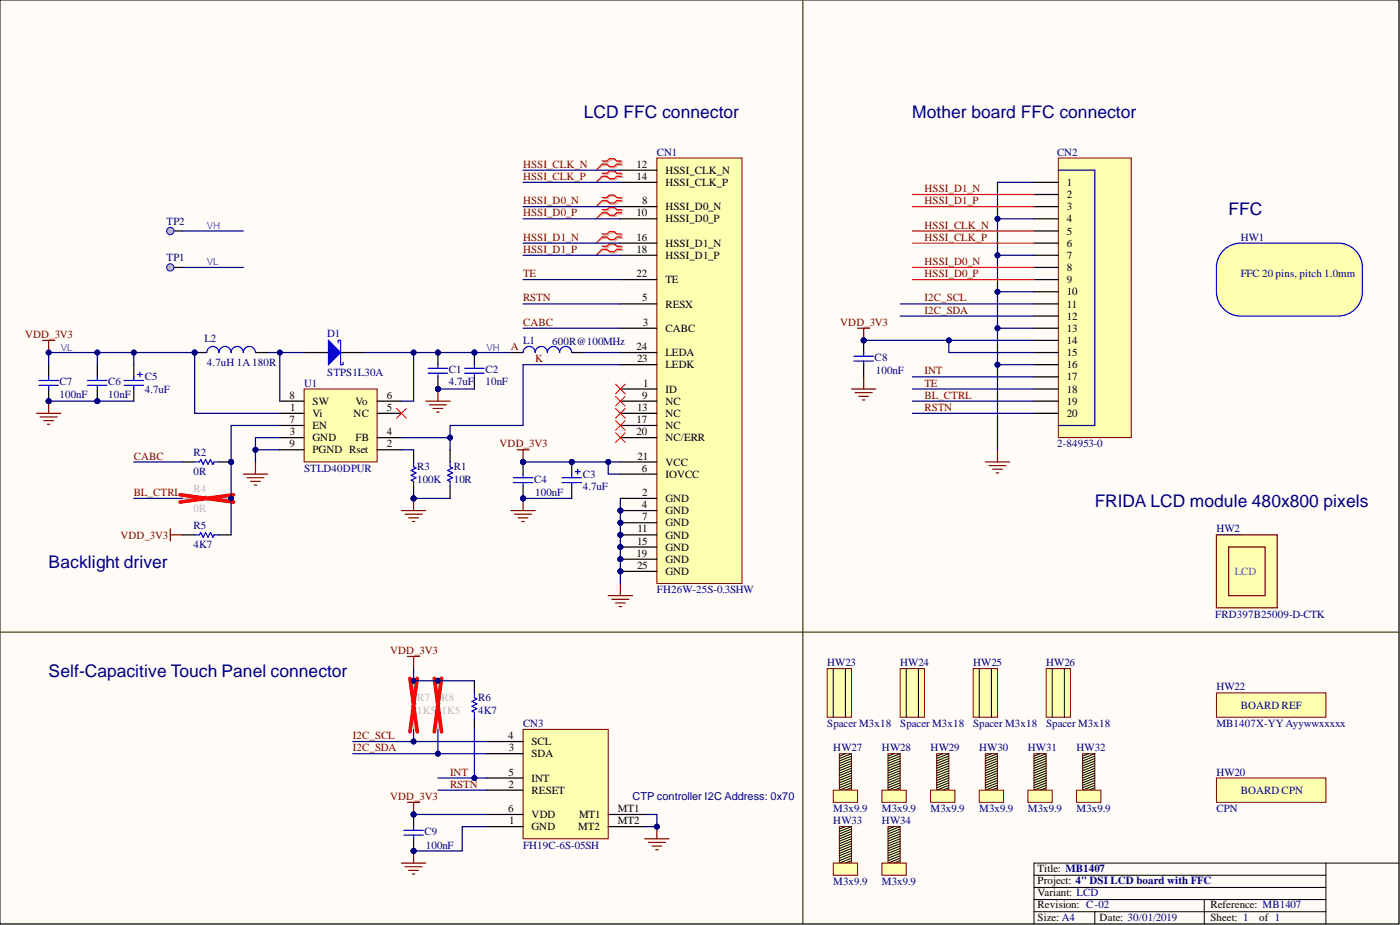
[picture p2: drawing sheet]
<svg xmlns="http://www.w3.org/2000/svg" width="292mm" height="193mm" viewBox="0 0 292 193" stroke-linecap="round" stroke-linejoin="round" font-family="sans-serif">
<defs><g id="words">
<g font-size="3.6" fill="#000080">
<text x="121.8" y="24.6">LCD FFC connector</text>
<text x="190.4" y="24.6">Mother board FFC connector</text>
<text x="256.3" y="44.9">FFC</text>
<text x="228.4" y="105.8">FRIDA LCD module 480x800 pixels</text>
<text x="10.2" y="118.4">Backlight driver</text>
<text x="10.2" y="141.3">Self-Capacitive Touch Panel connector</text>
</g>
<g font-size="2.3" fill="#800000">
<text x="109.1" y="35">HSSI_CLK_N</text>
<text x="109.1" y="37.5">HSSI_CLK_P</text>
<text x="192.9" y="40.1">HSSI_D1_N</text>
<text x="109.1" y="42.6">HSSI_D0_N</text>
<text x="109.1" y="45.1">HSSI_D0_P</text>
<text x="192.9" y="47.7">HSSI_CLK_N</text>
<text x="192.9" y="42.6">HSSI_D1_P</text>
<text x="109.1" y="50.2">HSSI_D1_N</text>
<text x="109.1" y="52.7">HSSI_D1_P</text>
<text x="192.9" y="50.2">HSSI_CLK_P</text>
<text x="109.1" y="57.8">TE</text>
<text x="192.9" y="55.3">HSSI_D0_N</text>
<text x="192.9" y="57.8">HSSI_D0_P</text>
<text x="109.1" y="62.9">RSTN</text>
<text x="192.9" y="65.4">I2C_SDA</text>
<text x="192.9" y="62.9">I2C_SCL</text>
<text x="5.2" y="70.5">VDD_3V3</text>
<text x="109.1" y="68">CABC</text>
<text x="175.3" y="68">VDD_3V3</text>
<text x="106.6" y="73">A</text>
<text x="111.7" y="75.6">K</text>
<text x="192.9" y="83.2">BL_CTRL</text>
<text x="192.9" y="80.6">TE</text>
<text x="192.9" y="78.1">INT</text>
<text x="192.9" y="85.7">RSTN</text>
<text x="27.9" y="95.9">CABC</text>
<text x="104.2" y="93.3">VDD_3V3</text>
<text x="27.9" y="103.5">BL_CTRL</text>
<text x="25.1" y="112.3">VDD_3V3</text>
<text x="81.4" y="136.4">VDD_3V3</text>
<text x="73.6" y="154.2">I2C_SCL</text>
<text x="73.6" y="156.7">I2C_SDA</text>
<text x="93.9" y="161.8">INT</text>
<text x="81.4" y="166.9">VDD_3V3</text>
<text x="93.9" y="164.3">RSTN</text>
</g>
<g font-size="2.3">
<text x="132.8" y="35">12</text>
<text x="132.8" y="37.5">14</text>
<text x="138.8" y="36.3">HSSI_CLK_N</text>
<text x="138.8" y="38.8">HSSI_CLK_P</text>
<text x="222.6" y="38.8">1</text>
<text x="222.6" y="41.3">2</text>
<text x="132.8" y="45.1">10</text>
<text x="134" y="42.6">8</text>
<text x="138.8" y="43.9">HSSI_D0_N</text>
<text x="138.8" y="46.4">HSSI_D0_P</text>
<text x="222.6" y="43.9">3</text>
<text x="222.6" y="46.4">4</text>
<text x="132.8" y="50.2">16</text>
<text x="132.8" y="52.7">18</text>
<text x="138.8" y="51.5">HSSI_D1_N</text>
<text x="222.6" y="48.9">5</text>
<text x="222.6" y="51.5">6</text>
<text x="132.8" y="57.8">22</text>
<text x="138.8" y="54">HSSI_D1_P</text>
<text x="138.8" y="59.1">TE</text>
<text x="222.6" y="54">7</text>
<text x="222.6" y="56.6">8</text>
<text x="222.6" y="59.1">9</text>
<text x="134" y="62.9">5</text>
<text x="138.8" y="64.2">RESX</text>
<text x="222.6" y="61.6">10</text>
<text x="222.6" y="64.2">11</text>
<text x="134.1" y="68">3</text>
<text x="138.8" y="69.2">CABC</text>
<text x="222.6" y="66.7">12</text>
<text x="222.6" y="69.2">13</text>
<text x="222.6" y="71.8">14</text>
<text x="132.8" y="73">24</text>
<text x="132.9" y="75.6">23</text>
<text x="138.8" y="76.8">LEDK</text>
<text x="138.8" y="74.3">LEDA</text>
<text x="222.6" y="74.3">15</text>
<text x="222.6" y="76.8">16</text>
<text x="60.4" y="83.2">8</text>
<text x="80.7" y="83.2">6</text>
<text x="134" y="83.2">9</text>
<text x="134.2" y="80.6">1</text>
<text x="138.8" y="81.9">ID</text>
<text x="222.6" y="79.4">17</text>
<text x="222.6" y="81.9">18</text>
<text x="60.4" y="88.3">7</text>
<text x="60.6" y="85.7">1</text>
<text x="65.2" y="87">Vi</text>
<text x="65.2" y="89.5">EN</text>
<text x="65.2" y="84.4">SW</text>
<text x="73.8" y="87">NC</text>
<text x="74.2" y="84.4">Vo</text>
<text x="80.7" y="85.7">5</text>
<text x="132.8" y="88.3">17</text>
<text x="132.9" y="85.7">13</text>
<text x="138.8" y="87">NC</text>
<text x="138.8" y="89.5">NC</text>
<text x="138.8" y="84.4">NC</text>
<text x="222.6" y="84.4">19</text>
<text x="222.6" y="87">20</text>
<text x="60.4" y="93.3">9</text>
<text x="60.5" y="90.8">3</text>
<text x="65.2" y="92.1">GND</text>
<text x="65.2" y="94.6">PGND Rset</text>
<text x="74.2" y="92.1">FB</text>
<text x="80.7" y="93.3">2</text>
<text x="80.7" y="90.8">4</text>
<text x="132.8" y="90.8">20</text>
<text x="133" y="95.9">21</text>
<text x="138.8" y="92.1">NC/ERR</text>
<text x="133.9" y="98.4">6</text>
<text x="138.8" y="97.1">VCC</text>
<text x="138.8" y="99.7">IOVCC</text>
<text x="133.9" y="106">4</text>
<text x="134" y="103.5">2</text>
<text x="138.8" y="104.7">GND</text>
<text x="138.8" y="107.3">GND</text>
<text x="132.9" y="113.6">15</text>
<text x="133" y="111.1">11</text>
<text x="134" y="108.5">7</text>
<text x="138.8" y="112.3">GND</text>
<text x="138.8" y="109.8">GND</text>
<text x="132.8" y="116.1">19</text>
<text x="132.9" y="118.7">25</text>
<text x="138.8" y="114.9">GND</text>
<text x="138.8" y="117.4">GND</text>
<text x="138.8" y="120">GND</text>
<text x="106" y="154.2">4</text>
<text x="110.9" y="155.5">SCL</text>
<text x="106.1" y="161.8">5</text>
<text x="106.2" y="156.7">3</text>
<text x="110.9" y="158">SDA</text>
<text x="106.1" y="164.3">2</text>
<text x="110.9" y="163.1">INT</text>
<text x="110.9" y="165.6">RESET</text>
<text x="106" y="169.4">6</text>
<text x="106.3" y="171.9">1</text>
<text x="110.9" y="173.2">GND</text>
<text x="110.9" y="170.7">VDD</text>
<text x="120.6" y="173.2">MT2</text>
<text x="120.8" y="170.7">MT1</text>
<text x="128.9" y="169.4">MT1</text>
<text x="128.9" y="171.9">MT2</text>
<text x="216.5" y="181.8">Title: MB1407</text>
<text x="216.5" y="184.4">Project: 4&quot; DSI LCD board with FFC</text>
<text x="216.5" y="189.4">Revision: C-02</text>
<text x="216.5" y="186.9">Variant: LCD</text>
<text x="252.5" y="189.4">Reference: MB1407</text>
<text x="216.5" y="192.2">Size: A4</text>
<text x="229.4" y="192.2">Date: 30/01/2019</text>
<text x="252.5" y="192.2">Sheet: 1</text>
<text x="262.7" y="192.2">of 1</text>
</g>
<g font-size="2.3" fill="#000080">
<text x="137.1" y="32.5">CN1</text>
<text x="220.6" y="32.5">CN2</text>
<text x="34.8" y="46.9">TP2</text>
<text x="258.9" y="50.2">HW1</text>
<text x="34.8" y="54.5">TP1</text>
<text x="258.9" y="57.8">FFC 20 pins, pitch 1.0mm</text>
<text x="42.6" y="71.3">L2</text>
<text x="68.3" y="70.2">D1</text>
<text x="109.1" y="71.8">L1</text>
<text x="43.1" y="76.3">4.7uH 1A180R</text>
<text x="93.7" y="77.9">C1</text>
<text x="101.3" y="77.9">C2</text>
<text x="115.2" y="72">600R@100MHz</text>
<text x="182.5" y="75.3">C8</text>
<text x="12.4" y="82.9">100nF</text>
<text x="12.4" y="80.4">C7</text>
<text x="22.6" y="82.9">10nF</text>
<text x="22.6" y="80.4">C6</text>
<text x="30.2" y="81.9">4.7uF</text>
<text x="30.2" y="79.4">C5</text>
<text x="63.5" y="80.6">U1</text>
<text x="68.3" y="78.4">STPS1L30A</text>
<text x="93.7" y="80.4">4.7uF</text>
<text x="101.3" y="80.4">10nF</text>
<text x="182.7" y="78.1">100nF</text>
<text x="40.4" y="95.1">R2</text>
<text x="220.6" y="93.3">2-84953-0</text>
<text x="40.4" y="99.2">0R</text>
<text x="63.5" y="98.4">STLD40DPUR</text>
<text x="87.1" y="100.7">100K</text>
<text x="87.1" y="98.1">R3</text>
<text x="94.7" y="100.7">10R</text>
<text x="94.7" y="98.1">R1</text>
<text x="111.4" y="100.7">C4</text>
<text x="121.6" y="99.7">C3</text>
<text x="111.7" y="103.5">100nF</text>
<text x="121.6" y="102.2">4.7uF</text>
<text x="40.4" y="110.3">R5</text>
<text x="253.8" y="111.1">HW2</text>
<text x="40.4" y="114.4">4K7</text>
<text x="137.1" y="123.8">FH26W-25S-0.3SHW</text>
<text x="253.5" y="128.8">FRD397B25009-D-CTK</text>
<text x="172.6" y="139">HW23</text>
<text x="187.8" y="139">HW24</text>
<text x="203" y="139">HW25</text>
<text x="218.3" y="139">HW26</text>
<text x="99.7" y="148.9">4K7</text>
<text x="99.7" y="146.3">R6</text>
<text x="253.8" y="144">HW22</text>
<text x="258.9" y="147.8">BOARD REF</text>
<text x="109.1" y="151.7">CN3</text>
<text x="172.6" y="151.7">Spacer M3x18</text>
<text x="187.8" y="151.7">Spacer M3x18</text>
<text x="203" y="151.7">Spacer M3x18</text>
<text x="218.3" y="151.7">Spacer M3x18</text>
<text x="253.8" y="151.7">MB1407X-YYAyywwxxxxx</text>
<text x="173.9" y="156.7">HW27</text>
<text x="184" y="156.7">HW28</text>
<text x="194.2" y="156.7">HW29</text>
<text x="204.3" y="156.7">HW30</text>
<text x="214.5" y="156.7">HW31</text>
<text x="224.6" y="156.7">HW32</text>
<text x="253.8" y="161.8">HW20</text>
<text x="132" y="166.9">CTP controller I2C Address: 0x70</text>
<text x="258.9" y="165.6">BOARD CPN</text>
<text x="173.9" y="169.4">M3x9.9</text>
<text x="173.9" y="171.9">HW33</text>
<text x="184" y="169.4">M3x9.9</text>
<text x="184" y="171.9">HW34</text>
<text x="194.2" y="169.4">M3x9.9</text>
<text x="204.3" y="169.4">M3x9.9</text>
<text x="214.5" y="169.4">M3x9.9</text>
<text x="224.6" y="169.4">M3x9.9</text>
<text x="253.8" y="169.4">CPN</text>
<text x="88.6" y="174.2">C9</text>
<text x="88.8" y="177">100nF</text>
<text x="109.1" y="177">FH19C-6S-05SH</text>
<text x="173.9" y="184.6">M3x9.9</text>
<text x="184" y="184.6">M3x9.9</text>
</g>
<g font-size="2.3" fill="#bfbebc">
<text x="40.4" y="106.8">0R</text>
<text x="40.4" y="102.7">R4</text>
<text x="87.1" y="148.9">1K5</text>
<text x="87.1" y="146.3">R7</text>
<text x="92.1" y="148.9">1K5</text>
<text x="92.1" y="146.3">R8</text>
</g>
<text font-size="2.3" fill="#009cca" x="257.6" y="120">LCD</text>
<g font-size="2" fill="#8a20db">
<text x="43.1" y="47.8">VH</text>
<text x="43.1" y="55.4">VL</text>
<text x="12.7" y="73.1">VL</text>
<text x="101.5" y="73.1">VH</text>
</g>
</g></defs>
<path d="M0 0h291.9v192.7h-291.9z" fill-rule="evenodd" fill="#fffcf8"/>
<path d="M0 0h291.9v192.7h-291.9z" fill="none" stroke="#000" stroke-width=".21"/>
<path d="M0 0h291.9v192.7h-291.9z" fill-rule="evenodd" fill="#fffcf8"/>
<path d="M0 0h291.9v192.7h-291.9zM215.7 182.6h60.9M215.7 185.1h60.9M215.7 190.2h60.9M215.7 187.7h60.9M228.4 190.2v2.5M251.3 187.7v5M276.6 180.1v12.6M291.9 180.1h-76.2v12.6" fill="none" stroke="#000" stroke-width=".21"/>
<path d="M167.5 0v192.7M0 131.9h291.9" fill="none" stroke="#3f4511" stroke-width=".25"/>
<path d="M107.9 93.8h2.5M109.1 93.8v2.6" fill="none" stroke="#800000" stroke-width=".25"/>
<circle cx="109.1" cy="96.4" r=".51" fill="#000080"/>
<circle cx="109.1" cy="96.4" r=".51" fill="none" stroke="#000080" stroke-width=".21"/>
<path d="M106.6 106.5h5.1M107.4 107.3h3.5M108.1 108h2M108.9 108.8h.5M109.1 104v2.5" fill="none" stroke="#800000" stroke-width=".25"/>
<circle cx="109.1" cy="104" r=".51" fill="#000080"/>
<circle cx="109.1" cy="104" r=".51" fill="none" stroke="#000080" stroke-width=".21"/>
<path d="M8.9 71h2.5M10.2 71v2.5" fill="none" stroke="#800000" stroke-width=".25"/>
<circle cx="10.2" cy="73.5" r=".51" fill="#000080"/>
<circle cx="10.2" cy="73.5" r=".51" fill="none" stroke="#000080" stroke-width=".21"/>
<path d="M126.9 124.3h5.1M127.7 125h3.5M128.4 125.8h2.1M129.2 126.5h.5M129.4 121.7v2.6M85 167.4h2.6M86.3 167.4v2.5" fill="none" stroke="#800000" stroke-width=".25"/>
<circle cx="86.3" cy="169.9" r=".51" fill="#000080"/>
<circle cx="86.3" cy="169.9" r=".51" fill="none" stroke="#000080" stroke-width=".21"/>
<path d="M86.3 177.5v2.6M83.8 180.1h5M84.5 180.8h3.6M85.3 181.6h2M86 182.3h.5" fill="none" stroke="#800000" stroke-width=".25"/>
<circle cx="86.3" cy="177.5" r=".51" fill="#000080"/>
<circle cx="86.3" cy="177.5" r=".51" fill="none" stroke="#000080" stroke-width=".21"/>
<path d="M178.9 68.5h2.6M180.2 68.5v2.5M205.6 96.4h5.1M206.3 97.1h3.6M207.1 97.9h2M207.9 98.7h.5M208.1 93.8v2.6M35.5 110.3v2.6M35.5 111.6h2.6M85 136.9h2.6M86.3 136.9v2.6" fill="none" stroke="#800000" stroke-width=".25"/>
<path d="M125.9 33.9h1l.5-.6h1l.5 .6h1M125.9 34.5h1l.5 .5h1l.5-.5h1M125.9 36.4h1l.5-.5h1l.5 .5h1M125.9 37h1l.5 .5h1l.5-.5h1M125.9 41.5h1l.5-.5h1l.5 .5h1M125.9 42.1h1l.5 .5h1l.5-.5h1M125.9 44h1l.5-.5h1l.5 .5h1M125.9 44.6h1l.5 .5h1l.5-.5h1M125.9 49.1h1l.5-.5h1l.5 .5h1M125.9 49.7h1l.5 .5h1l.5-.5h1M125.9 51.6h1l.5-.5h1l.5 .5h1M125.9 52.2h1l.5 .5h1l.5-.5h1" fill="none" stroke="#d0a19e" stroke-width=".25"/>
<path d="M125.9 34.5l-1.5 1M125.9 37l-1.5 1M125.9 42.1l-1.5 1M125.9 44.6l-1.5 1M125.9 49.7l-1.5 1M125.9 52.2l-1.5 1.1" fill="none" stroke="#d0a19e" stroke-width=".21"/>
<path d="M125.6 33.6h1l.6-.5h1l.5 .5h1M125.6 34.2h1l.6 .5h1l.5-.5h1M125.6 36.1h1l.6-.5h1l.5 .5h1M125.6 36.8h1l.6 .5h1l.5-.5h1M125.6 41.2h1l.6-.5h1l.5 .5h1M125.6 41.8h1l.6 .6h1l.5-.6h1M125.6 43.7h1l.6-.5h1l.5 .5h1M125.6 44.4h1l.6 .5h1l.5-.5h1M125.6 48.8h1l.6-.5h1l.5 .5h1M125.6 49.5h1l.6 .5h1l.5-.5h1M125.6 51.4h1l.6-.6h1l.5 .6h1M125.6 52h1l.6 .5h1l.5-.5h1" fill="none" stroke="#f00" stroke-width=".25"/>
<path d="M125.6 34.2l-1.2 1.3M125.6 36.8l-1.2 1.2M125.6 41.8l-1.2 1.3M125.6 44.4l-1.2 1.2M125.6 49.5l-1.2 1.2M125.6 52l-1.2 1.3" fill="none" stroke="#f00" stroke-width=".21"/>
<circle cx="180.2" cy="71" r=".51" fill="#000080"/>
<circle cx="180.2" cy="71" r=".51" fill="none" stroke="#000080" stroke-width=".21"/>
<path d="M180.2 78.6v2.6M177.7 81.2h5M178.4 81.9h3.6M179.2 82.7h2M179.9 83.4h.6" fill="none" stroke="#800000" stroke-width=".25"/>
<path d="M63.5 81.2h15.2v15.2h-15.2z" fill-rule="evenodd" fill="#ffffb0"/>
<path d="M63.5 81.2h15.2v15.2h-15.2z" fill="none" stroke="#800000" stroke-width=".21"/>
<path d="M58.4 86.2h5.1M58.4 93.8h5.1M58.4 91.3h5.1M58.4 83.7h5.1M58.4 88.8h5.1M78.7 86.2h5.1M78.7 93.8h5.1M78.7 91.3h5.1M78.7 83.7h5.1" fill="none" stroke="#000" stroke-width=".25"/>
<circle cx="40.6" cy="73.5" r=".51" fill="#000080"/>
<circle cx="40.6" cy="73.5" r=".51" fill="none" stroke="#000080" stroke-width=".21"/>
<path d="M40.6 73.5h2.5" fill="none" stroke="#000" stroke-width=".25"/>
<circle cx="40.6" cy="73.5" r=".51" fill="#000080"/>
<circle cx="40.6" cy="73.5" r=".51" fill="none" stroke="#000080" stroke-width=".21"/>
<path d="M53.3 73.5h2.5M106.6 73.5h2.5M119.3 73.5h2.5" fill="none" stroke="#000" stroke-width=".25"/>
<path d="M43.1 73.5a1.27 1.27 0 0 1 1.3-1.2 1.27 1.27 0 0 1 1.3 1.2 1.27 1.27 0 0 1 1.3-1.2 1.27 1.27 0 0 1 1.2 1.2 1.27 1.27 0 0 1 1.3-1.2 1.27 1.27 0 0 1 1.3 1.2 1.27 1.27 0 0 1 1.2-1.2 1.27 1.27 0 0 1 1.3 1.2M109.1 73.5a1.27 1.27 0 0 1 1.3-1.2 1.27 1.27 0 0 1 1.3 1.2 1.27 1.27 0 0 1 1.2-1.2 1.27 1.27 0 0 1 1.3 1.2 1.27 1.27 0 0 1 1.3-1.2 1.27 1.27 0 0 1 1.2 1.2 1.27 1.27 0 0 1 1.3-1.2 1.27 1.27 0 0 1 1.3 1.2" fill="none" stroke="#00f" stroke-width=".25"/>
<circle cx="10.2" cy="83.7" r=".51" fill="#000080"/>
<circle cx="10.2" cy="83.7" r=".51" fill="none" stroke="#000080" stroke-width=".21"/>
<path d="M10.2 81.2v2.5" fill="none" stroke="#000" stroke-width=".25"/>
<circle cx="10.2" cy="83.7" r=".51" fill="#000080"/>
<circle cx="10.2" cy="83.7" r=".51" fill="none" stroke="#000080" stroke-width=".21"/>
<path d="M10.2 76.1v2.5" fill="none" stroke="#000" stroke-width=".25"/>
<path d="M8.1 79.4h4.1M10.2 78.6v.8M8.1 80.4h4.1M10.2 80.4v.8" fill="none" stroke="#00f" stroke-width=".25"/>
<circle cx="20.3" cy="83.7" r=".51" fill="#000080"/>
<circle cx="20.3" cy="83.7" r=".51" fill="none" stroke="#000080" stroke-width=".21"/>
<path d="M20.3 81.2v2.5" fill="none" stroke="#000" stroke-width=".25"/>
<circle cx="20.3" cy="83.7" r=".51" fill="#000080"/>
<circle cx="20.3" cy="83.7" r=".51" fill="none" stroke="#000080" stroke-width=".21"/>
<path d="M20.3 76.1v2.5M27.9 76.1v2.5M27.9 81.2v2.5M38.1 111.6h2.5M45.7 111.6h2.5" fill="none" stroke="#000" stroke-width=".25"/>
<path d="M18.3 79.4h4M20.3 78.6v.8M25.9 79.4h4M27.9 78.6v.8M28.7 78.1h1M29.2 77.6v1M18.3 80.4h4M20.3 80.4v.8M25.9 80.4h4M27.9 80.4v.8M40.6 111.6h1l.3-.5 .5 1 .5-1 .5 1 .5-1 .5 1 .3-.5h1" fill="none" stroke="#00f" stroke-width=".25"/>
<circle cx="86.3" cy="104" r=".51" fill="#000080"/>
<circle cx="86.3" cy="104" r=".51" fill="none" stroke="#000080" stroke-width=".21"/>
<path d="M86.3 93.8v2.6M86.3 101.4v2.6" fill="none" stroke="#000" stroke-width=".25"/>
<circle cx="86.3" cy="104" r=".51" fill="#000080"/>
<circle cx="86.3" cy="104" r=".51" fill="none" stroke="#000080" stroke-width=".21"/>
<path d="M86.3 96.4v1l.5 .2-1 .5 1 .6-1 .5 1 .5-1 .5 .5 .2v1" fill="none" stroke="#00f" stroke-width=".25"/>
<circle cx="48.2" cy="96.4" r=".51" fill="#000080"/>
<circle cx="48.2" cy="96.4" r=".51" fill="none" stroke="#000080" stroke-width=".21"/>
<path d="M45.7 96.4h2.5" fill="none" stroke="#000" stroke-width=".25"/>
<circle cx="48.2" cy="96.4" r=".51" fill="#000080"/>
<circle cx="48.2" cy="96.4" r=".51" fill="none" stroke="#000080" stroke-width=".21"/>
<path d="M38.1 96.4h2.5" fill="none" stroke="#000" stroke-width=".25"/>
<path d="M40.6 96.4h1l.3-.5 .5 1 .5-1 .5 1 .5-1 .5 1 .3-.5h1" fill="none" stroke="#00f" stroke-width=".25"/>
<circle cx="48.2" cy="104" r=".51" fill="#000080"/>
<circle cx="48.2" cy="104" r=".51" fill="none" stroke="#000080" stroke-width=".21"/>
<path d="M45.7 104h2.5" fill="none" stroke="#bfbebc" stroke-width=".25"/>
<circle cx="48.2" cy="104" r=".51" fill="#000080"/>
<circle cx="48.2" cy="104" r=".51" fill="none" stroke="#000080" stroke-width=".21"/>
<path d="M38.1 104h3.5l.3-.5 .5 1 .5-1 .5 1 .5-1 .5 1 .3-.5h1" fill="none" stroke="#bfbebc" stroke-width=".25"/>
<path d="M37.6 103.2l11.1 1.5M48.7 103.2l-11.1 1.5" fill="none" stroke="#f00" stroke-width=".76"/>
<path d="M93.9 93.8v2.6M93.9 101.4v2.6" fill="none" stroke="#000" stroke-width=".25"/>
<path d="M93.9 96.4v1l.5 .2-1 .5 1 .6-1 .5 1 .5-1 .5 .5 .2v1" fill="none" stroke="#00f" stroke-width=".25"/>
<circle cx="99" cy="73.5" r=".51" fill="#000080"/>
<circle cx="99" cy="73.5" r=".51" fill="none" stroke="#000080" stroke-width=".21"/>
<path d="M99 73.5v2.6M99 78.6v2.6" fill="none" stroke="#000" stroke-width=".25"/>
<circle cx="99" cy="73.5" r=".51" fill="#000080"/>
<circle cx="99" cy="73.5" r=".51" fill="none" stroke="#000080" stroke-width=".21"/>
<path d="M97 76.8h4M97 77.9h4M99 76.1v.7M99 77.9v.7" fill="none" stroke="#00f" stroke-width=".25"/>
<circle cx="91.4" cy="81.2" r=".51" fill="#000080"/>
<circle cx="91.4" cy="81.2" r=".51" fill="none" stroke="#000080" stroke-width=".21"/>
<circle cx="91.4" cy="73.5" r=".51" fill="#000080"/>
<circle cx="91.4" cy="73.5" r=".51" fill="none" stroke="#000080" stroke-width=".21"/>
<path d="M91.4 78.6v2.6" fill="none" stroke="#000" stroke-width=".25"/>
<circle cx="91.4" cy="81.2" r=".51" fill="#000080"/>
<circle cx="91.4" cy="81.2" r=".51" fill="none" stroke="#000080" stroke-width=".21"/>
<path d="M91.4 73.5v2.6" fill="none" stroke="#000" stroke-width=".25"/>
<circle cx="91.4" cy="73.5" r=".51" fill="#000080"/>
<circle cx="91.4" cy="73.5" r=".51" fill="none" stroke="#000080" stroke-width=".21"/>
<path d="M89.3 76.8h4.1M89.3 77.9h4.1M91.4 76.1v.7M91.4 77.9v.7" fill="none" stroke="#00f" stroke-width=".25"/>
<circle cx="119.3" cy="96.4" r=".51" fill="#000080"/>
<circle cx="119.3" cy="96.4" r=".51" fill="none" stroke="#000080" stroke-width=".21"/>
<path d="M119.3 96.4v2.5" fill="none" stroke="#000" stroke-width=".25"/>
<circle cx="119.3" cy="96.4" r=".51" fill="#000080"/>
<circle cx="119.3" cy="96.4" r=".51" fill="none" stroke="#000080" stroke-width=".21"/>
<path d="M119.3 101.4v2.6" fill="none" stroke="#000" stroke-width=".25"/>
<path d="M117.3 99.7h4M119.3 98.9v.8M120 98.4h1.1M120.6 97.9v1M117.3 100.7h4M119.3 100.7v.7" fill="none" stroke="#00f" stroke-width=".25"/>
<circle cx="109.1" cy="104" r=".51" fill="#000080"/>
<circle cx="109.1" cy="104" r=".51" fill="none" stroke="#000080" stroke-width=".21"/>
<circle cx="109.1" cy="96.4" r=".51" fill="#000080"/>
<circle cx="109.1" cy="96.4" r=".51" fill="none" stroke="#000080" stroke-width=".21"/>
<path d="M109.1 101.4v2.6" fill="none" stroke="#000" stroke-width=".25"/>
<circle cx="109.1" cy="104" r=".51" fill="#000080"/>
<circle cx="109.1" cy="104" r=".51" fill="none" stroke="#000080" stroke-width=".21"/>
<path d="M109.1 96.4v2.5" fill="none" stroke="#000" stroke-width=".25"/>
<circle cx="109.1" cy="96.4" r=".51" fill="#000080"/>
<circle cx="109.1" cy="96.4" r=".51" fill="none" stroke="#000080" stroke-width=".21"/>
<path d="M107.1 99.7h4.1M109.1 98.9v.8M107.1 100.7h4.1M109.1 100.7v.7" fill="none" stroke="#00f" stroke-width=".25"/>
<path d="M35.5 48.2h2.6" fill="none" stroke="#000" stroke-width=".25"/>
<circle cx="35.5" cy="48.2" r=".76" fill="#c0c0c0"/>
<circle cx="35.5" cy="48.2" r=".76" fill="none" stroke="#00f" stroke-width=".21"/>
<path d="M35.5 55.8h2.6" fill="none" stroke="#000" stroke-width=".25"/>
<circle cx="35.5" cy="55.8" r=".76" fill="#c0c0c0"/>
<circle cx="35.5" cy="55.8" r=".76" fill="none" stroke="#00f" stroke-width=".21"/>
<circle cx="86.3" cy="177.5" r=".51" fill="#000080"/>
<circle cx="86.3" cy="177.5" r=".51" fill="none" stroke="#000080" stroke-width=".21"/>
<circle cx="86.3" cy="169.9" r=".51" fill="#000080"/>
<circle cx="86.3" cy="169.9" r=".51" fill="none" stroke="#000080" stroke-width=".21"/>
<path d="M86.3 175v2.5" fill="none" stroke="#000" stroke-width=".25"/>
<circle cx="86.3" cy="177.5" r=".51" fill="#000080"/>
<circle cx="86.3" cy="177.5" r=".51" fill="none" stroke="#000080" stroke-width=".21"/>
<path d="M86.3 169.9v2.5" fill="none" stroke="#000" stroke-width=".25"/>
<circle cx="86.3" cy="169.9" r=".51" fill="#000080"/>
<circle cx="86.3" cy="169.9" r=".51" fill="none" stroke="#000080" stroke-width=".21"/>
<path d="M99 144.6v1l.5 .2-1 .5 1 .5-1 .5 1 .5-1 .6 .5 .2v1M84.3 173.2h4M84.3 174.2h4M86.3 172.4v.8M86.3 174.2v.8" fill="none" stroke="#00f" stroke-width=".25"/>
<path d="M99 142v2.6M99 149.6v2.6" fill="none" stroke="#000" stroke-width=".25"/>
<circle cx="86.3" cy="142" r=".51" fill="#000080"/>
<circle cx="86.3" cy="142" r=".51" fill="none" stroke="#000080" stroke-width=".21"/>
<path d="M86.3 142v2.6M86.3 149.6v2.6" fill="none" stroke="#bfbebc" stroke-width=".25"/>
<circle cx="86.3" cy="142" r=".51" fill="#000080"/>
<circle cx="86.3" cy="142" r=".51" fill="none" stroke="#000080" stroke-width=".21"/>
<path d="M86.3 144.6v1l.5 .2-1 .5 1 .5-1 .5 1 .5-1 .6 .5 .2v1" fill="none" stroke="#bfbebc" stroke-width=".25"/>
<path d="M85.5 141.5l1.6 11.2M87.1 141.5l-1.6 11.2" fill="none" stroke="#f00" stroke-width=".76"/>
<circle cx="91.4" cy="142" r=".51" fill="#000080"/>
<circle cx="91.4" cy="142" r=".51" fill="none" stroke="#000080" stroke-width=".21"/>
<path d="M91.4 142v2.6M91.4 149.6v2.6" fill="none" stroke="#bfbebc" stroke-width=".25"/>
<circle cx="91.4" cy="142" r=".51" fill="#000080"/>
<circle cx="91.4" cy="142" r=".51" fill="none" stroke="#000080" stroke-width=".21"/>
<path d="M91.4 144.6v1l.5 .2-1 .5 1 .5-1 .5 1 .5-1 .6 .5 .2v1" fill="none" stroke="#bfbebc" stroke-width=".25"/>
<path d="M90.6 141.5l1.5 11.2M92.1 141.5l-1.5 11.2" fill="none" stroke="#f00" stroke-width=".76"/>
<circle cx="180.2" cy="71" r=".51" fill="#000080"/>
<circle cx="180.2" cy="71" r=".51" fill="none" stroke="#000080" stroke-width=".21"/>
<path d="M180.2 71v2.5M180.2 76.1v2.5" fill="none" stroke="#000" stroke-width=".25"/>
<circle cx="180.2" cy="71" r=".51" fill="#000080"/>
<circle cx="180.2" cy="71" r=".51" fill="none" stroke="#000080" stroke-width=".21"/>
<path d="M178.2 74.3h4M178.2 75.3h4M180.2 73.5v.8M180.2 75.3v.8" fill="none" stroke="#00f" stroke-width=".25"/>
<path d="M83.8 106.5h5M84.5 107.3h3.6M85.3 108h2M86 108.8h.5M86.3 104v2.5" fill="none" stroke="#800000" stroke-width=".25"/>
<circle cx="86.3" cy="104" r=".51" fill="#000080"/>
<circle cx="86.3" cy="104" r=".51" fill="none" stroke="#000080" stroke-width=".21"/>
<path d="M88.8 83.7h5.1M89.6 84.4h3.5M90.4 85.2h2M91.1 86h.5M91.4 81.2v2.5" fill="none" stroke="#800000" stroke-width=".25"/>
<circle cx="91.4" cy="81.2" r=".51" fill="#000080"/>
<circle cx="91.4" cy="81.2" r=".51" fill="none" stroke="#000080" stroke-width=".21"/>
<path d="M7.6 86.2h5.1M8.4 87h3.5M9.1 87.7h2.1M9.9 88.5h.5M10.2 83.7v2.5M50.8 98.9h5M51.5 99.7h3.6M53.3 96.4v2.5M52.3 100.4h2M53 101.2h.6" fill="none" stroke="#800000" stroke-width=".25"/>
<circle cx="10.2" cy="83.7" r=".51" fill="#000080"/>
<circle cx="10.2" cy="83.7" r=".51" fill="none" stroke="#000080" stroke-width=".21"/>
<path d="M220.8 33h15.2v58.3h-15.2z" fill-rule="evenodd" fill="#ffffb0"/>
<path d="M220.8 33h15.2v58.3h-15.2z" fill="none" stroke="#800000" stroke-width=".21"/>
<path d="M220.8 35.5h7.6v53.3h-7.6" fill="none" stroke="#0c0087" stroke-width=".25"/>
<g fill="none" stroke="#000" stroke-width=".25">
<path d="M215.7 38h5.1M215.7 40.6h5.1M215.7 43.1h5.1M215.7 45.6h5.1M215.7 48.2h5.1M215.7 50.7h5.1M215.7 53.3h5.1M215.7 55.8h5.1M215.7 58.3h5.1M215.7 60.9h5.1M215.7 63.4h5.1M215.7 65.9h5.1"/>
<path d="M215.7 68.5h5.1M215.7 71h5.1M215.7 73.5h5.1M215.7 76.1h5.1M215.7 78.6h5.1M215.7 81.2h5.1M215.7 83.7h5.1M215.7 86.2h5.1"/>
</g>
<path d="M134.5 175h5.1M135.3 175.7h3.5M136 176.5h2.1M136.8 177.3h.5M137.1 172.4v2.6" fill="none" stroke="#800000" stroke-width=".25"/>
<circle cx="137.1" cy="172.4" r=".51" fill="#000080"/>
<circle cx="137.1" cy="172.4" r=".51" fill="none" stroke="#000080" stroke-width=".21"/>
<path d="M253.8 162.3h22.8v5.1h-22.8z" fill-rule="evenodd" fill="#ffffb0"/>
<path d="M253.8 162.3h22.8v5.1h-22.8z" fill="none" stroke="#800000" stroke-width=".21"/>
<path d="M253.8 144.6h22.8v5h-22.8z" fill-rule="evenodd" fill="#ffffb0"/>
<path d="M253.8 144.6h22.8v5h-22.8z" fill="none" stroke="#800000" stroke-width=".21"/>
<circle cx="129.4" cy="114.1" r=".51" fill="#000080"/>
<circle cx="129.4" cy="114.1" r=".51" fill="none" stroke="#000080" stroke-width=".21"/>
<circle cx="129.4" cy="116.7" r=".51" fill="#000080"/>
<circle cx="129.4" cy="116.7" r=".51" fill="none" stroke="#000080" stroke-width=".21"/>
<circle cx="129.4" cy="119.2" r=".51" fill="#000080"/>
<circle cx="129.4" cy="119.2" r=".51" fill="none" stroke="#000080" stroke-width=".21"/>
<circle cx="129.4" cy="106.5" r=".51" fill="#000080"/>
<circle cx="129.4" cy="106.5" r=".51" fill="none" stroke="#000080" stroke-width=".21"/>
<circle cx="129.4" cy="111.6" r=".51" fill="#000080"/>
<circle cx="129.4" cy="111.6" r=".51" fill="none" stroke="#000080" stroke-width=".21"/>
<circle cx="129.4" cy="109" r=".51" fill="#000080"/>
<circle cx="129.4" cy="109" r=".51" fill="none" stroke="#000080" stroke-width=".21"/>
<path d="M137.1 33h17.7v88.7h-17.7z" fill-rule="evenodd" fill="#ffffb0"/>
<path d="M137.1 33h17.7v88.7h-17.7z" fill="none" stroke="#800000" stroke-width=".21"/>
<path d="M129.4 35.5h7.7M129.4 38h7.7M129.4 86.2h7.7M129.4 114.1h7.7" fill="none" stroke="#000" stroke-width=".25"/>
<circle cx="129.4" cy="114.1" r=".51" fill="#000080"/>
<circle cx="129.4" cy="114.1" r=".51" fill="none" stroke="#000080" stroke-width=".21"/>
<path d="M129.4 50.7h7.7M129.4 53.3h7.7M129.4 88.8h7.7M129.4 116.7h7.7" fill="none" stroke="#000" stroke-width=".25"/>
<circle cx="129.4" cy="116.7" r=".51" fill="#000080"/>
<circle cx="129.4" cy="116.7" r=".51" fill="none" stroke="#000080" stroke-width=".21"/>
<path d="M129.4 58.3h7.7M129.4 76.1h7.7M129.4 73.5h7.7M129.4 91.3h7.7M129.4 96.4h7.7M129.4 119.2h7.7" fill="none" stroke="#000" stroke-width=".25"/>
<circle cx="129.4" cy="119.2" r=".51" fill="#000080"/>
<circle cx="129.4" cy="119.2" r=".51" fill="none" stroke="#000080" stroke-width=".21"/>
<path d="M129.4 68.5h7.7M129.4 98.9h7.7M129.4 81.2h7.7M129.4 104h7.7M129.4 106.5h7.7" fill="none" stroke="#000" stroke-width=".25"/>
<circle cx="129.4" cy="106.5" r=".51" fill="#000080"/>
<circle cx="129.4" cy="106.5" r=".51" fill="none" stroke="#000080" stroke-width=".21"/>
<path d="M129.4 43.1h7.7M129.4 45.6h7.7M129.4 83.7h7.7M129.4 111.6h7.7" fill="none" stroke="#000" stroke-width=".25"/>
<circle cx="129.4" cy="111.6" r=".51" fill="#000080"/>
<circle cx="129.4" cy="111.6" r=".51" fill="none" stroke="#000080" stroke-width=".21"/>
<path d="M129.4 63.4h7.7M129.4 109h7.7" fill="none" stroke="#000" stroke-width=".25"/>
<circle cx="129.4" cy="109" r=".51" fill="#000080"/>
<circle cx="129.4" cy="109" r=".51" fill="none" stroke="#000080" stroke-width=".21"/>
<path d="M63.5 73.5h5M71.1 73.5h5" fill="none" stroke="#000" stroke-width=".25"/>
<path d="M68.5 71l2.6 2.5-2.6 2.6z" fill="#00f"/>
<path d="M68.5 71l2.6 2.5-2.6 2.6zM70.6 71.5v-.5h.5v5.1h.5v-.5" fill="none" stroke="#00f" stroke-width=".25"/>
<path d="M109.1 152.2h17.8v22.8h-17.8z" fill-rule="evenodd" fill="#ffffb0"/>
<path d="M109.1 152.2h17.8v22.8h-17.8z" fill="none" stroke="#800000" stroke-width=".21"/>
<path d="M101.5 154.7h7.6M101.5 157.2h7.6M101.5 172.4h7.6M101.5 169.9h7.6M101.5 162.3h7.6M101.5 164.8h7.6M126.9 172.4h7.6M126.9 169.9h7.6" fill="none" stroke="#000" stroke-width=".25"/>
<path d="M172.6 139.5h5.1v10.1h-5.1z" fill-rule="evenodd" fill="#ffffb0"/>
<path d="M172.6 139.5h5.1v10.1h-5.1z" fill="none" stroke="#800000" stroke-width=".21"/>
<path d="M173.9 139.5v10.1M176.4 139.5v10.1" fill="none" stroke="#000" stroke-width=".21"/>
<path d="M187.8 139.5h5.1v10.1h-5.1z" fill-rule="evenodd" fill="#ffffb0"/>
<path d="M187.8 139.5h5.1v10.1h-5.1z" fill="none" stroke="#800000" stroke-width=".21"/>
<path d="M189.1 139.5v10.1M191.6 139.5v10.1" fill="none" stroke="#000" stroke-width=".21"/>
<path d="M203 139.5h5.1v10.1h-5.1z" fill-rule="evenodd" fill="#ffffb0"/>
<path d="M203 139.5h5.1v10.1h-5.1z" fill="none" stroke="#800000" stroke-width=".21"/>
<path d="M204.3 139.5v10.1M206.8 139.5v10.1" fill="none" stroke="#000" stroke-width=".21"/>
<path d="M218.3 139.5h5v10.1h-5z" fill-rule="evenodd" fill="#ffffb0"/>
<path d="M218.3 139.5h5v10.1h-5z" fill="none" stroke="#800000" stroke-width=".21"/>
<path d="M219.5 139.5v10.1M222.1 139.5v10.1" fill="none" stroke="#000" stroke-width=".21"/>
<path d="M175.1 157.2h2.6v7.6h-2.6z" fill-rule="evenodd" fill="#ffffb0"/>
<path d="M175.1 157.2h2.6v7.6h-2.6z" fill="none" stroke="#800000" stroke-width=".21"/>
<g fill="none" stroke="#000" stroke-width=".21">
<path d="M176.4 157.2l-1.3 .5M177.7 157.2l-2.6 1M177.7 157.7l-2.6 1.1M177.7 158.2l-2.6 1.1M177.7 158.8l-2.6 1M177.7 159.3l-2.6 1M177.7 159.8l-2.6 1M177.7 160.3l-2.6 1M177.7 160.8l-2.6 1M177.7 161.3l-2.6 1M177.7 164.3l-1.3 .5M177.7 163.8l-2.6 1"/>
<path d="M177.7 163.3l-2.6 1M177.7 162.8l-2.6 1M177.7 162.3l-2.6 1M177.7 161.8l-2.6 1"/>
</g>
<path d="M173.9 164.8h5v2.6h-5z" fill-rule="evenodd" fill="#ffffb0"/>
<path d="M173.9 164.8h5v2.6h-5z" fill="none" stroke="#800000" stroke-width=".21"/>
<path d="M185.3 157.2h2.5v7.6h-2.5z" fill-rule="evenodd" fill="#ffffb0"/>
<path d="M185.3 157.2h2.5v7.6h-2.5z" fill="none" stroke="#800000" stroke-width=".21"/>
<g fill="none" stroke="#000" stroke-width=".21">
<path d="M186.5 157.2l-1.2 .5M187.8 157.2l-2.5 1M187.8 157.7l-2.5 1.1M187.8 158.2l-2.5 1.1M187.8 158.8l-2.5 1M187.8 159.3l-2.5 1M187.8 159.8l-2.5 1M187.8 160.3l-2.5 1M187.8 160.8l-2.5 1M187.8 161.3l-2.5 1M187.8 164.3l-1.3 .5M187.8 163.8l-2.5 1"/>
<path d="M187.8 163.3l-2.5 1M187.8 162.8l-2.5 1M187.8 162.3l-2.5 1M187.8 161.8l-2.5 1"/>
</g>
<path d="M184 164.8h5.1v2.6h-5.1z" fill-rule="evenodd" fill="#ffffb0"/>
<path d="M184 164.8h5.1v2.6h-5.1z" fill="none" stroke="#800000" stroke-width=".21"/>
<path d="M195.4 157.2h2.6v7.6h-2.6z" fill-rule="evenodd" fill="#ffffb0"/>
<path d="M195.4 157.2h2.6v7.6h-2.6z" fill="none" stroke="#800000" stroke-width=".21"/>
<g fill="none" stroke="#000" stroke-width=".21">
<path d="M196.7 157.2l-1.3 .5M198 157.2l-2.6 1M198 157.7l-2.6 1.1M198 158.2l-2.6 1.1M198 158.8l-2.6 1M198 159.3l-2.6 1M198 159.8l-2.6 1M198 160.3l-2.6 1M198 160.8l-2.6 1M198 161.3l-2.6 1M198 164.3l-1.3 .5M198 163.8l-2.6 1"/>
<path d="M198 163.3l-2.6 1M198 162.8l-2.6 1M198 162.3l-2.6 1M198 161.8l-2.6 1"/>
</g>
<path d="M194.2 164.8h5v2.6h-5z" fill-rule="evenodd" fill="#ffffb0"/>
<path d="M194.2 164.8h5v2.6h-5z" fill="none" stroke="#800000" stroke-width=".21"/>
<path d="M205.6 157.2h2.5v7.6h-2.5z" fill-rule="evenodd" fill="#ffffb0"/>
<path d="M205.6 157.2h2.5v7.6h-2.5z" fill="none" stroke="#800000" stroke-width=".21"/>
<g fill="none" stroke="#000" stroke-width=".21">
<path d="M206.8 157.2l-1.2 .5M208.1 157.2l-2.5 1M208.1 157.7l-2.5 1.1M208.1 158.2l-2.5 1.1M208.1 158.8l-2.5 1M208.1 159.3l-2.5 1M208.1 159.8l-2.5 1M208.1 160.3l-2.5 1M208.1 160.8l-2.5 1M208.1 161.3l-2.5 1M208.1 164.3l-1.3 .5M208.1 163.8l-2.5 1"/>
<path d="M208.1 163.3l-2.5 1M208.1 162.8l-2.5 1M208.1 162.3l-2.5 1M208.1 161.8l-2.5 1"/>
</g>
<path d="M204.3 164.8h5.1v2.6h-5.1z" fill-rule="evenodd" fill="#ffffb0"/>
<path d="M204.3 164.8h5.1v2.6h-5.1z" fill="none" stroke="#800000" stroke-width=".21"/>
<path d="M225.9 157.2h2.5v7.6h-2.5z" fill-rule="evenodd" fill="#ffffb0"/>
<path d="M225.9 157.2h2.5v7.6h-2.5z" fill="none" stroke="#800000" stroke-width=".21"/>
<g fill="none" stroke="#000" stroke-width=".21">
<path d="M227.2 157.2l-1.3 .5M228.4 157.2l-2.5 1M228.4 157.7l-2.5 1.1M228.4 158.2l-2.5 1.1M228.4 158.8l-2.5 1M228.4 159.3l-2.5 1M228.4 159.8l-2.5 1M228.4 160.3l-2.5 1M228.4 160.8l-2.5 1M228.4 161.3l-2.5 1M228.4 164.3l-1.2 .5M228.4 163.8l-2.5 1"/>
<path d="M228.4 163.3l-2.5 1M228.4 162.8l-2.5 1M228.4 162.3l-2.5 1M228.4 161.8l-2.5 1"/>
</g>
<path d="M224.6 164.8h5.1v2.6h-5.1z" fill-rule="evenodd" fill="#ffffb0"/>
<path d="M224.6 164.8h5.1v2.6h-5.1z" fill="none" stroke="#800000" stroke-width=".21"/>
<path d="M175.1 172.4h2.6v7.7h-2.6z" fill-rule="evenodd" fill="#ffffb0"/>
<path d="M175.1 172.4h2.6v7.7h-2.6z" fill="none" stroke="#800000" stroke-width=".21"/>
<g fill="none" stroke="#000" stroke-width=".21">
<path d="M176.4 172.4l-1.3 .6M177.7 172.4l-2.6 1.1M177.7 173l-2.6 1M177.7 173.5l-2.6 1M177.7 174l-2.6 1M177.7 174.5l-2.6 1M177.7 175l-2.6 1M177.7 175.5l-2.6 1M177.7 176l-2.6 1M177.7 176.5l-2.6 1M177.7 179.5l-1.3 .6M177.7 179l-2.6 1.1"/>
<path d="M177.7 178.5l-2.6 1M177.7 178l-2.6 1M177.7 177.5l-2.6 1M177.7 177l-2.6 1"/>
</g>
<path d="M173.9 180.1h5v2.5h-5z" fill-rule="evenodd" fill="#ffffb0"/>
<path d="M173.9 180.1h5v2.5h-5z" fill="none" stroke="#800000" stroke-width=".21"/>
<path d="M185.3 172.4h2.5v7.7h-2.5z" fill-rule="evenodd" fill="#ffffb0"/>
<path d="M185.3 172.4h2.5v7.7h-2.5z" fill="none" stroke="#800000" stroke-width=".21"/>
<g fill="none" stroke="#000" stroke-width=".21">
<path d="M186.5 172.4l-1.2 .6M187.8 172.4l-2.5 1.1M187.8 173l-2.5 1M187.8 173.5l-2.5 1M187.8 174l-2.5 1M187.8 174.5l-2.5 1M187.8 175l-2.5 1M187.8 175.5l-2.5 1M187.8 176l-2.5 1M187.8 176.5l-2.5 1M187.8 179.5l-1.3 .6M187.8 179l-2.5 1.1"/>
<path d="M187.8 178.5l-2.5 1M187.8 178l-2.5 1M187.8 177.5l-2.5 1M187.8 177l-2.5 1"/>
</g>
<path d="M184 180.1h5.1v2.5h-5.1z" fill-rule="evenodd" fill="#ffffb0"/>
<path d="M184 180.1h5.1v2.5h-5.1z" fill="none" stroke="#800000" stroke-width=".21"/>
<path d="M215.7 157.2h2.6v7.6h-2.6z" fill-rule="evenodd" fill="#ffffb0"/>
<path d="M215.7 157.2h2.6v7.6h-2.6z" fill="none" stroke="#800000" stroke-width=".21"/>
<g fill="none" stroke="#000" stroke-width=".21">
<path d="M217 157.2l-1.3 .5M218.3 157.2l-2.6 1M218.3 157.7l-2.6 1.1M218.3 158.2l-2.6 1.1M218.3 158.8l-2.6 1M218.3 159.3l-2.6 1M218.3 159.8l-2.6 1M218.3 160.3l-2.6 1M218.3 160.8l-2.6 1M218.3 161.3l-2.6 1M218.3 164.3l-1.3 .5M218.3 163.8l-2.6 1"/>
<path d="M218.3 163.3l-2.6 1M218.3 162.8l-2.6 1M218.3 162.3l-2.6 1M218.3 161.8l-2.6 1"/>
</g>
<path d="M214.5 164.8h5v2.6h-5z" fill-rule="evenodd" fill="#ffffb0"/>
<path d="M214.5 164.8h5v2.6h-5z" fill="none" stroke="#800000" stroke-width=".21"/>
<path d="M82.7 85.2l2.1 2M84.8 85.2l-2.1 2M128.4 80.1l2.1 2.1M128.4 82.7l2.1 2M128.4 85.2l2.1 2M128.4 87.7l2.1 2.1M128.4 90.3l2.1 2M130.5 80.1l-2.1 2.1M130.5 82.7l-2.1 2M130.5 85.2l-2.1 2M130.5 87.7l-2.1 2.1M130.5 90.3l-2.1 2" fill="none" stroke="#f00" stroke-width=".21"/>
<path d="M255 52.5a5.1 5.1 0 0 1 3.9-1.8h20.3a5.1 5.1 0 0 1 5.1 5.1v5.1a5.1 5.1 0 0 1-5.1 5h-20.3a5.1 5.1 0 0 1-5.1-5v-5.1a5 5 0 0 1 1.2-3.3z" fill="#ffffb0"/>
<path d="M255 52.5a5.1 5.1 0 0 1 3.9-1.8h20.3a5.1 5.1 0 0 1 5.1 5.1v5.1a5.1 5.1 0 0 1-5.1 5h-20.3a5.1 5.1 0 0 1-5.1-5v-5.1a5 5 0 0 1 1.2-3.3zM253.8 111.6h5.1" fill="none" stroke="#00f" stroke-width=".25"/>
<path d="M253.8 111.6h12.7v15.2h-12.7z" fill-rule="evenodd" fill="#ffffb0"/>
<path d="M253.8 111.6h12.7v15.2h-12.7z" fill="none" stroke="#800000" stroke-width=".25"/>
<path d="M256.3 114.1h7.7v10.2h-7.7z" fill-rule="evenodd" fill="#ffffb0"/>
<path d="M256.3 114.1h7.7v10.2h-7.7z" fill="none" stroke="#800000" stroke-width=".25"/>
<path d="M86.3 104h7.6" fill="none" stroke="#000080" stroke-width=".25"/>
<circle cx="86.3" cy="104" r=".51" fill="#000080"/>
<circle cx="86.3" cy="104" r=".51" fill="none" stroke="#000080" stroke-width=".21"/>
<path d="M76.1 73.5h10.2v10.2h-2.5M27.9 104h10.2" fill="none" stroke="#000080" stroke-width=".25"/>
<circle cx="86.3" cy="73.5" r=".51" fill="#000080"/>
<circle cx="86.3" cy="73.5" r=".51" fill="none" stroke="#000080" stroke-width=".21"/>
<path d="M27.9 73.5h-17.7v2.6" fill="none" stroke="#000080" stroke-width=".25"/>
<circle cx="27.9" cy="73.5" r=".51" fill="#000080"/>
<circle cx="27.9" cy="73.5" r=".51" fill="none" stroke="#000080" stroke-width=".21"/>
<circle cx="20.3" cy="73.5" r=".51" fill="#000080"/>
<circle cx="20.3" cy="73.5" r=".51" fill="none" stroke="#000080" stroke-width=".21"/>
<circle cx="10.2" cy="73.5" r=".51" fill="#000080"/>
<circle cx="10.2" cy="73.5" r=".51" fill="none" stroke="#000080" stroke-width=".21"/>
<path d="M20.3 73.5v2.6" fill="none" stroke="#000080" stroke-width=".25"/>
<circle cx="20.3" cy="73.5" r=".51" fill="#000080"/>
<circle cx="20.3" cy="73.5" r=".51" fill="none" stroke="#000080" stroke-width=".21"/>
<path d="M10.2 83.7h17.7" fill="none" stroke="#000080" stroke-width=".25"/>
<circle cx="10.2" cy="83.7" r=".51" fill="#000080"/>
<circle cx="10.2" cy="83.7" r=".51" fill="none" stroke="#000080" stroke-width=".21"/>
<circle cx="20.3" cy="83.7" r=".51" fill="#000080"/>
<circle cx="20.3" cy="83.7" r=".51" fill="none" stroke="#000080" stroke-width=".21"/>
<path d="M91.4 81.2h7.6" fill="none" stroke="#000080" stroke-width=".25"/>
<circle cx="91.4" cy="81.2" r=".51" fill="#000080"/>
<circle cx="91.4" cy="81.2" r=".51" fill="none" stroke="#000080" stroke-width=".21"/>
<path d="M129.4 104v17.7" fill="none" stroke="#000080" stroke-width=".25"/>
<circle cx="129.4" cy="106.5" r=".51" fill="#000080"/>
<circle cx="129.4" cy="106.5" r=".51" fill="none" stroke="#000080" stroke-width=".21"/>
<circle cx="129.4" cy="109" r=".51" fill="#000080"/>
<circle cx="129.4" cy="109" r=".51" fill="none" stroke="#000080" stroke-width=".21"/>
<circle cx="129.4" cy="111.6" r=".51" fill="#000080"/>
<circle cx="129.4" cy="111.6" r=".51" fill="none" stroke="#000080" stroke-width=".21"/>
<circle cx="129.4" cy="114.1" r=".51" fill="#000080"/>
<circle cx="129.4" cy="114.1" r=".51" fill="none" stroke="#000080" stroke-width=".21"/>
<circle cx="129.4" cy="116.7" r=".51" fill="#000080"/>
<circle cx="129.4" cy="116.7" r=".51" fill="none" stroke="#000080" stroke-width=".21"/>
<circle cx="129.4" cy="119.2" r=".51" fill="#000080"/>
<circle cx="129.4" cy="119.2" r=".51" fill="none" stroke="#000080" stroke-width=".21"/>
<path d="M109.1 35.5h20.3M109.1 38h20.3M38.1 48.2h12.7M38.1 55.8h12.7M109.1 43.1h20.3M109.1 45.6h20.3M109.1 50.7h20.3M109.1 53.3h20.3M109.1 58.3h20.3M109.1 63.4h20.3M126.9 96.4v2.5h2.5" fill="none" stroke="#000080" stroke-width=".25"/>
<circle cx="126.9" cy="96.4" r=".51" fill="#000080"/>
<circle cx="126.9" cy="96.4" r=".51" fill="none" stroke="#000080" stroke-width=".21"/>
<path d="M86.3 169.9h15.2" fill="none" stroke="#000080" stroke-width=".25"/>
<circle cx="86.3" cy="169.9" r=".51" fill="#000080"/>
<circle cx="86.3" cy="169.9" r=".51" fill="none" stroke="#000080" stroke-width=".21"/>
<path d="M101.5 172.4h-5.1v5.1h-10.1" fill="none" stroke="#000080" stroke-width=".25"/>
<circle cx="86.3" cy="177.5" r=".51" fill="#000080"/>
<circle cx="86.3" cy="177.5" r=".51" fill="none" stroke="#000080" stroke-width=".21"/>
<path d="M109.1 68.5h20.3M27.9 96.4h10.2M86.3 139.5v2.5h12.7M91.4 164.8h10.1" fill="none" stroke="#000080" stroke-width=".25"/>
<circle cx="86.3" cy="142" r=".51" fill="#000080"/>
<circle cx="86.3" cy="142" r=".51" fill="none" stroke="#000080" stroke-width=".21"/>
<circle cx="91.4" cy="142" r=".51" fill="#000080"/>
<circle cx="91.4" cy="142" r=".51" fill="none" stroke="#000080" stroke-width=".21"/>
<path d="M86.3 152.2v2.5" fill="none" stroke="#000080" stroke-width=".25"/>
<circle cx="86.3" cy="154.7" r=".51" fill="#000080"/>
<circle cx="86.3" cy="154.7" r=".51" fill="none" stroke="#000080" stroke-width=".21"/>
<path d="M91.4 152.2v5" fill="none" stroke="#000080" stroke-width=".25"/>
<circle cx="91.4" cy="157.2" r=".51" fill="#000080"/>
<circle cx="91.4" cy="157.2" r=".51" fill="none" stroke="#000080" stroke-width=".21"/>
<path d="M215.7 38h-7.6v7.6h7.6M187.8 65.9h27.9M187.8 63.4h27.9M190.4 83.7h25.3M190.4 81.2h25.3" fill="none" stroke="#000080" stroke-width=".25"/>
<circle cx="208.1" cy="45.6" r=".51" fill="#000080"/>
<circle cx="208.1" cy="45.6" r=".51" fill="none" stroke="#000080" stroke-width=".21"/>
<path d="M208.1 45.6v7.7h7.6" fill="none" stroke="#000080" stroke-width=".25"/>
<circle cx="208.1" cy="45.6" r=".51" fill="#000080"/>
<circle cx="208.1" cy="45.6" r=".51" fill="none" stroke="#000080" stroke-width=".21"/>
<circle cx="208.1" cy="53.3" r=".51" fill="#000080"/>
<circle cx="208.1" cy="53.3" r=".51" fill="none" stroke="#000080" stroke-width=".21"/>
<path d="M208.1 53.3v7.6h7.6" fill="none" stroke="#000080" stroke-width=".25"/>
<circle cx="208.1" cy="53.3" r=".51" fill="#000080"/>
<circle cx="208.1" cy="53.3" r=".51" fill="none" stroke="#000080" stroke-width=".21"/>
<circle cx="208.1" cy="60.9" r=".51" fill="#000080"/>
<circle cx="208.1" cy="60.9" r=".51" fill="none" stroke="#000080" stroke-width=".21"/>
<path d="M208.1 60.9v7.6h7.6" fill="none" stroke="#000080" stroke-width=".25"/>
<circle cx="208.1" cy="60.9" r=".51" fill="#000080"/>
<circle cx="208.1" cy="60.9" r=".51" fill="none" stroke="#000080" stroke-width=".21"/>
<circle cx="208.1" cy="68.5" r=".51" fill="#000080"/>
<circle cx="208.1" cy="68.5" r=".51" fill="none" stroke="#000080" stroke-width=".21"/>
<path d="M208.1 68.5v25.3" fill="none" stroke="#000080" stroke-width=".25"/>
<circle cx="208.1" cy="68.5" r=".51" fill="#000080"/>
<circle cx="208.1" cy="68.5" r=".51" fill="none" stroke="#000080" stroke-width=".21"/>
<circle cx="208.1" cy="76.1" r=".51" fill="#000080"/>
<circle cx="208.1" cy="76.1" r=".51" fill="none" stroke="#000080" stroke-width=".21"/>
<path d="M190.4 40.6h25.3M190.4 43.1h25.3M190.4 48.2h25.3M190.4 50.7h25.3M190.4 55.8h25.3M190.4 58.3h25.3" fill="none" stroke="#ee0e22" stroke-width=".25"/>
<path d="M198 71v2.5h17.7" fill="none" stroke="#000080" stroke-width=".25"/>
<circle cx="198" cy="71" r=".51" fill="#000080"/>
<circle cx="198" cy="71" r=".51" fill="none" stroke="#000080" stroke-width=".21"/>
<path d="M190.4 78.6h25.3M208.1 76.1h7.6" fill="none" stroke="#000080" stroke-width=".25"/>
<circle cx="208.1" cy="76.1" r=".51" fill="#000080"/>
<circle cx="208.1" cy="76.1" r=".51" fill="none" stroke="#000080" stroke-width=".21"/>
<path d="M180.2 71h35.5" fill="none" stroke="#000080" stroke-width=".25"/>
<circle cx="198" cy="71" r=".51" fill="#000080"/>
<circle cx="198" cy="71" r=".51" fill="none" stroke="#000080" stroke-width=".21"/>
<circle cx="180.2" cy="71" r=".51" fill="#000080"/>
<circle cx="180.2" cy="71" r=".51" fill="none" stroke="#000080" stroke-width=".21"/>
<path d="M53.3 93.8h5.1M83.8 93.8h2.5M190.4 86.2h25.3" fill="none" stroke="#000080" stroke-width=".25"/>
<circle cx="53.3" cy="93.8" r=".51" fill="#000080"/>
<circle cx="53.3" cy="93.8" r=".51" fill="none" stroke="#000080" stroke-width=".21"/>
<path d="M58.4 91.3h-5.1v5.1" fill="none" stroke="#000080" stroke-width=".25"/>
<circle cx="53.3" cy="93.8" r=".51" fill="#000080"/>
<circle cx="53.3" cy="93.8" r=".51" fill="none" stroke="#000080" stroke-width=".21"/>
<path d="M58.4 88.8h-10.2v22.8" fill="none" stroke="#000080" stroke-width=".25"/>
<circle cx="48.2" cy="96.4" r=".51" fill="#000080"/>
<circle cx="48.2" cy="96.4" r=".51" fill="none" stroke="#000080" stroke-width=".21"/>
<circle cx="48.2" cy="104" r=".51" fill="#000080"/>
<circle cx="48.2" cy="104" r=".51" fill="none" stroke="#000080" stroke-width=".21"/>
<path d="M27.9 76.1v-2.6h12.7v12.7h17.8" fill="none" stroke="#000080" stroke-width=".25"/>
<circle cx="40.6" cy="73.5" r=".51" fill="#000080"/>
<circle cx="40.6" cy="73.5" r=".51" fill="none" stroke="#000080" stroke-width=".21"/>
<circle cx="27.9" cy="73.5" r=".51" fill="#000080"/>
<circle cx="27.9" cy="73.5" r=".51" fill="none" stroke="#000080" stroke-width=".21"/>
<path d="M63.5 73.5h-5.1v10.2" fill="none" stroke="#000080" stroke-width=".25"/>
<circle cx="58.4" cy="73.5" r=".51" fill="#000080"/>
<circle cx="58.4" cy="73.5" r=".51" fill="none" stroke="#000080" stroke-width=".21"/>
<path d="M55.8 73.5h2.6" fill="none" stroke="#000080" stroke-width=".25"/>
<circle cx="58.4" cy="73.5" r=".51" fill="#000080"/>
<circle cx="58.4" cy="73.5" r=".51" fill="none" stroke="#000080" stroke-width=".21"/>
<path d="M83.8 91.3h10.1v2.5" fill="none" stroke="#000080" stroke-width=".25"/>
<circle cx="93.9" cy="91.3" r=".51" fill="#000080"/>
<circle cx="93.9" cy="91.3" r=".51" fill="none" stroke="#000080" stroke-width=".21"/>
<path d="M129.4 76.1h-20.3v12.7h-15.2v2.5" fill="none" stroke="#000080" stroke-width=".25"/>
<circle cx="93.9" cy="91.3" r=".51" fill="#000080"/>
<circle cx="93.9" cy="91.3" r=".51" fill="none" stroke="#000080" stroke-width=".21"/>
<path d="M109.1 96.4h20.3" fill="none" stroke="#000080" stroke-width=".25"/>
<circle cx="126.9" cy="96.4" r=".51" fill="#000080"/>
<circle cx="126.9" cy="96.4" r=".51" fill="none" stroke="#000080" stroke-width=".21"/>
<circle cx="119.3" cy="96.4" r=".51" fill="#000080"/>
<circle cx="119.3" cy="96.4" r=".51" fill="none" stroke="#000080" stroke-width=".21"/>
<circle cx="109.1" cy="96.4" r=".51" fill="#000080"/>
<circle cx="109.1" cy="96.4" r=".51" fill="none" stroke="#000080" stroke-width=".21"/>
<path d="M109.1 104h10.2" fill="none" stroke="#000080" stroke-width=".25"/>
<circle cx="109.1" cy="104" r=".51" fill="#000080"/>
<circle cx="109.1" cy="104" r=".51" fill="none" stroke="#000080" stroke-width=".21"/>
<path d="M86.3 73.5h20.3" fill="none" stroke="#000080" stroke-width=".25"/>
<circle cx="86.3" cy="73.5" r=".51" fill="#000080"/>
<circle cx="86.3" cy="73.5" r=".51" fill="none" stroke="#000080" stroke-width=".21"/>
<circle cx="91.4" cy="73.5" r=".51" fill="#000080"/>
<circle cx="91.4" cy="73.5" r=".51" fill="none" stroke="#000080" stroke-width=".21"/>
<circle cx="99" cy="73.5" r=".51" fill="#000080"/>
<circle cx="99" cy="73.5" r=".51" fill="none" stroke="#000080" stroke-width=".21"/>
<path d="M121.8 73.5h7.6M134.5 169.9h2.6v2.5h-2.6" fill="none" stroke="#000080" stroke-width=".25"/>
<circle cx="137.1" cy="172.4" r=".51" fill="#000080"/>
<circle cx="137.1" cy="172.4" r=".51" fill="none" stroke="#000080" stroke-width=".21"/>
<path d="M73.6 157.2h27.9" fill="none" stroke="#000080" stroke-width=".25"/>
<circle cx="91.4" cy="157.2" r=".51" fill="#000080"/>
<circle cx="91.4" cy="157.2" r=".51" fill="none" stroke="#000080" stroke-width=".21"/>
<path d="M73.6 154.7h27.9" fill="none" stroke="#000080" stroke-width=".25"/>
<circle cx="86.3" cy="154.7" r=".51" fill="#000080"/>
<circle cx="86.3" cy="154.7" r=".51" fill="none" stroke="#000080" stroke-width=".21"/>
<path d="M91.4 162.3h10.1" fill="none" stroke="#000080" stroke-width=".25"/>
<circle cx="99" cy="162.3" r=".51" fill="#000080"/>
<circle cx="99" cy="162.3" r=".51" fill="none" stroke="#000080" stroke-width=".21"/>
<path d="M99 152.2v10.1" fill="none" stroke="#000080" stroke-width=".25"/>
<circle cx="99" cy="162.3" r=".51" fill="#000080"/>
<circle cx="99" cy="162.3" r=".51" fill="none" stroke="#000080" stroke-width=".21"/>
<use href="#words"/>
</svg>
